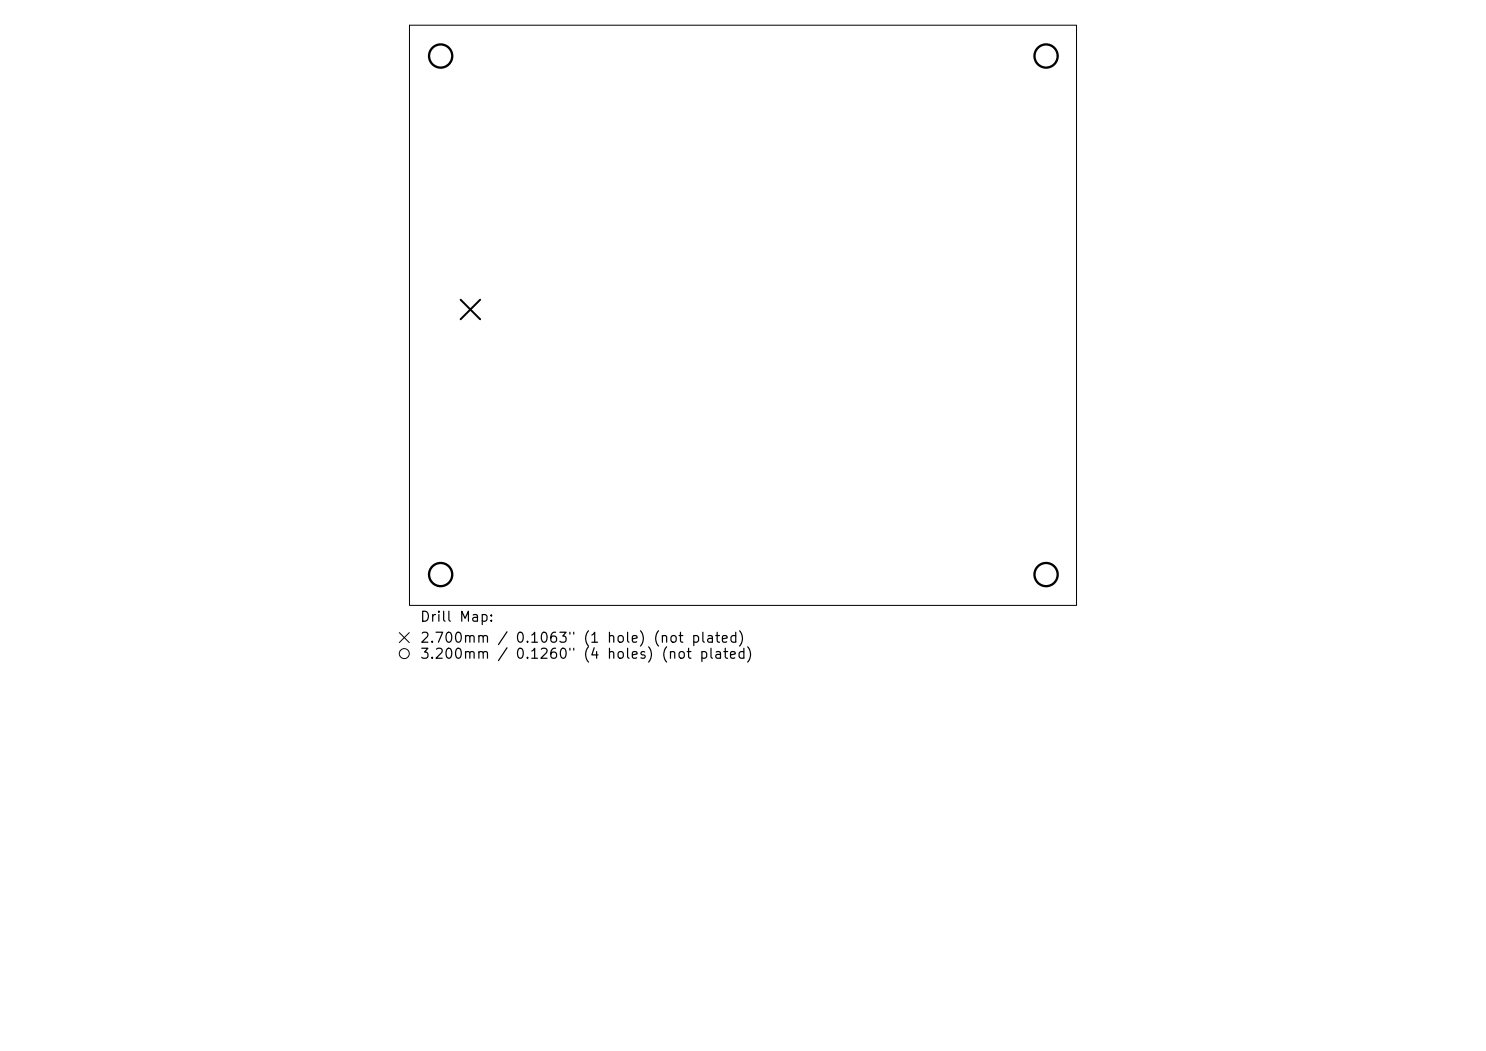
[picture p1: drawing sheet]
<svg xmlns="http://www.w3.org/2000/svg" width="297mm" height="210mm" viewBox="0 0 297 210" stroke-linecap="round" stroke-linejoin="round" font-family="sans-serif">
<defs><g id="words">
<g font-size="2">
<text x="83.8" y="124.7">Drill Map:</text>
<text x="83.8" y="128.9">2.700mm / 0.1063&quot; (1 hole) (not plated)</text>
<text x="83.8" y="132.1">3.200mm / 0.1260&quot; (4 holes) (not plated)</text>
</g>
</g></defs>
<g fill="none" stroke="#000" stroke-width=".2">
<path d="M81.8 5h133.4v116h-133.4zM79.8 126.4l2 2M81.8 126.4l-2 2"/>
<circle cx="80.8" cy="130.6" r="1"/>
</g>
<path d="M92.1 59.9l3.9 3.9M96 59.9l-3.9 3.9" fill="none" stroke="#000" stroke-width=".39"/>
<g fill="none" stroke="#000" stroke-width=".46">
<circle cx="88.1" cy="11.2" r="2.32"/>
<circle cx="209.1" cy="11.2" r="2.32"/>
<circle cx="88.1" cy="114.8" r="2.32"/>
<circle cx="209.1" cy="114.8" r="2.32"/>
</g>
<use href="#words"/>
</svg>
